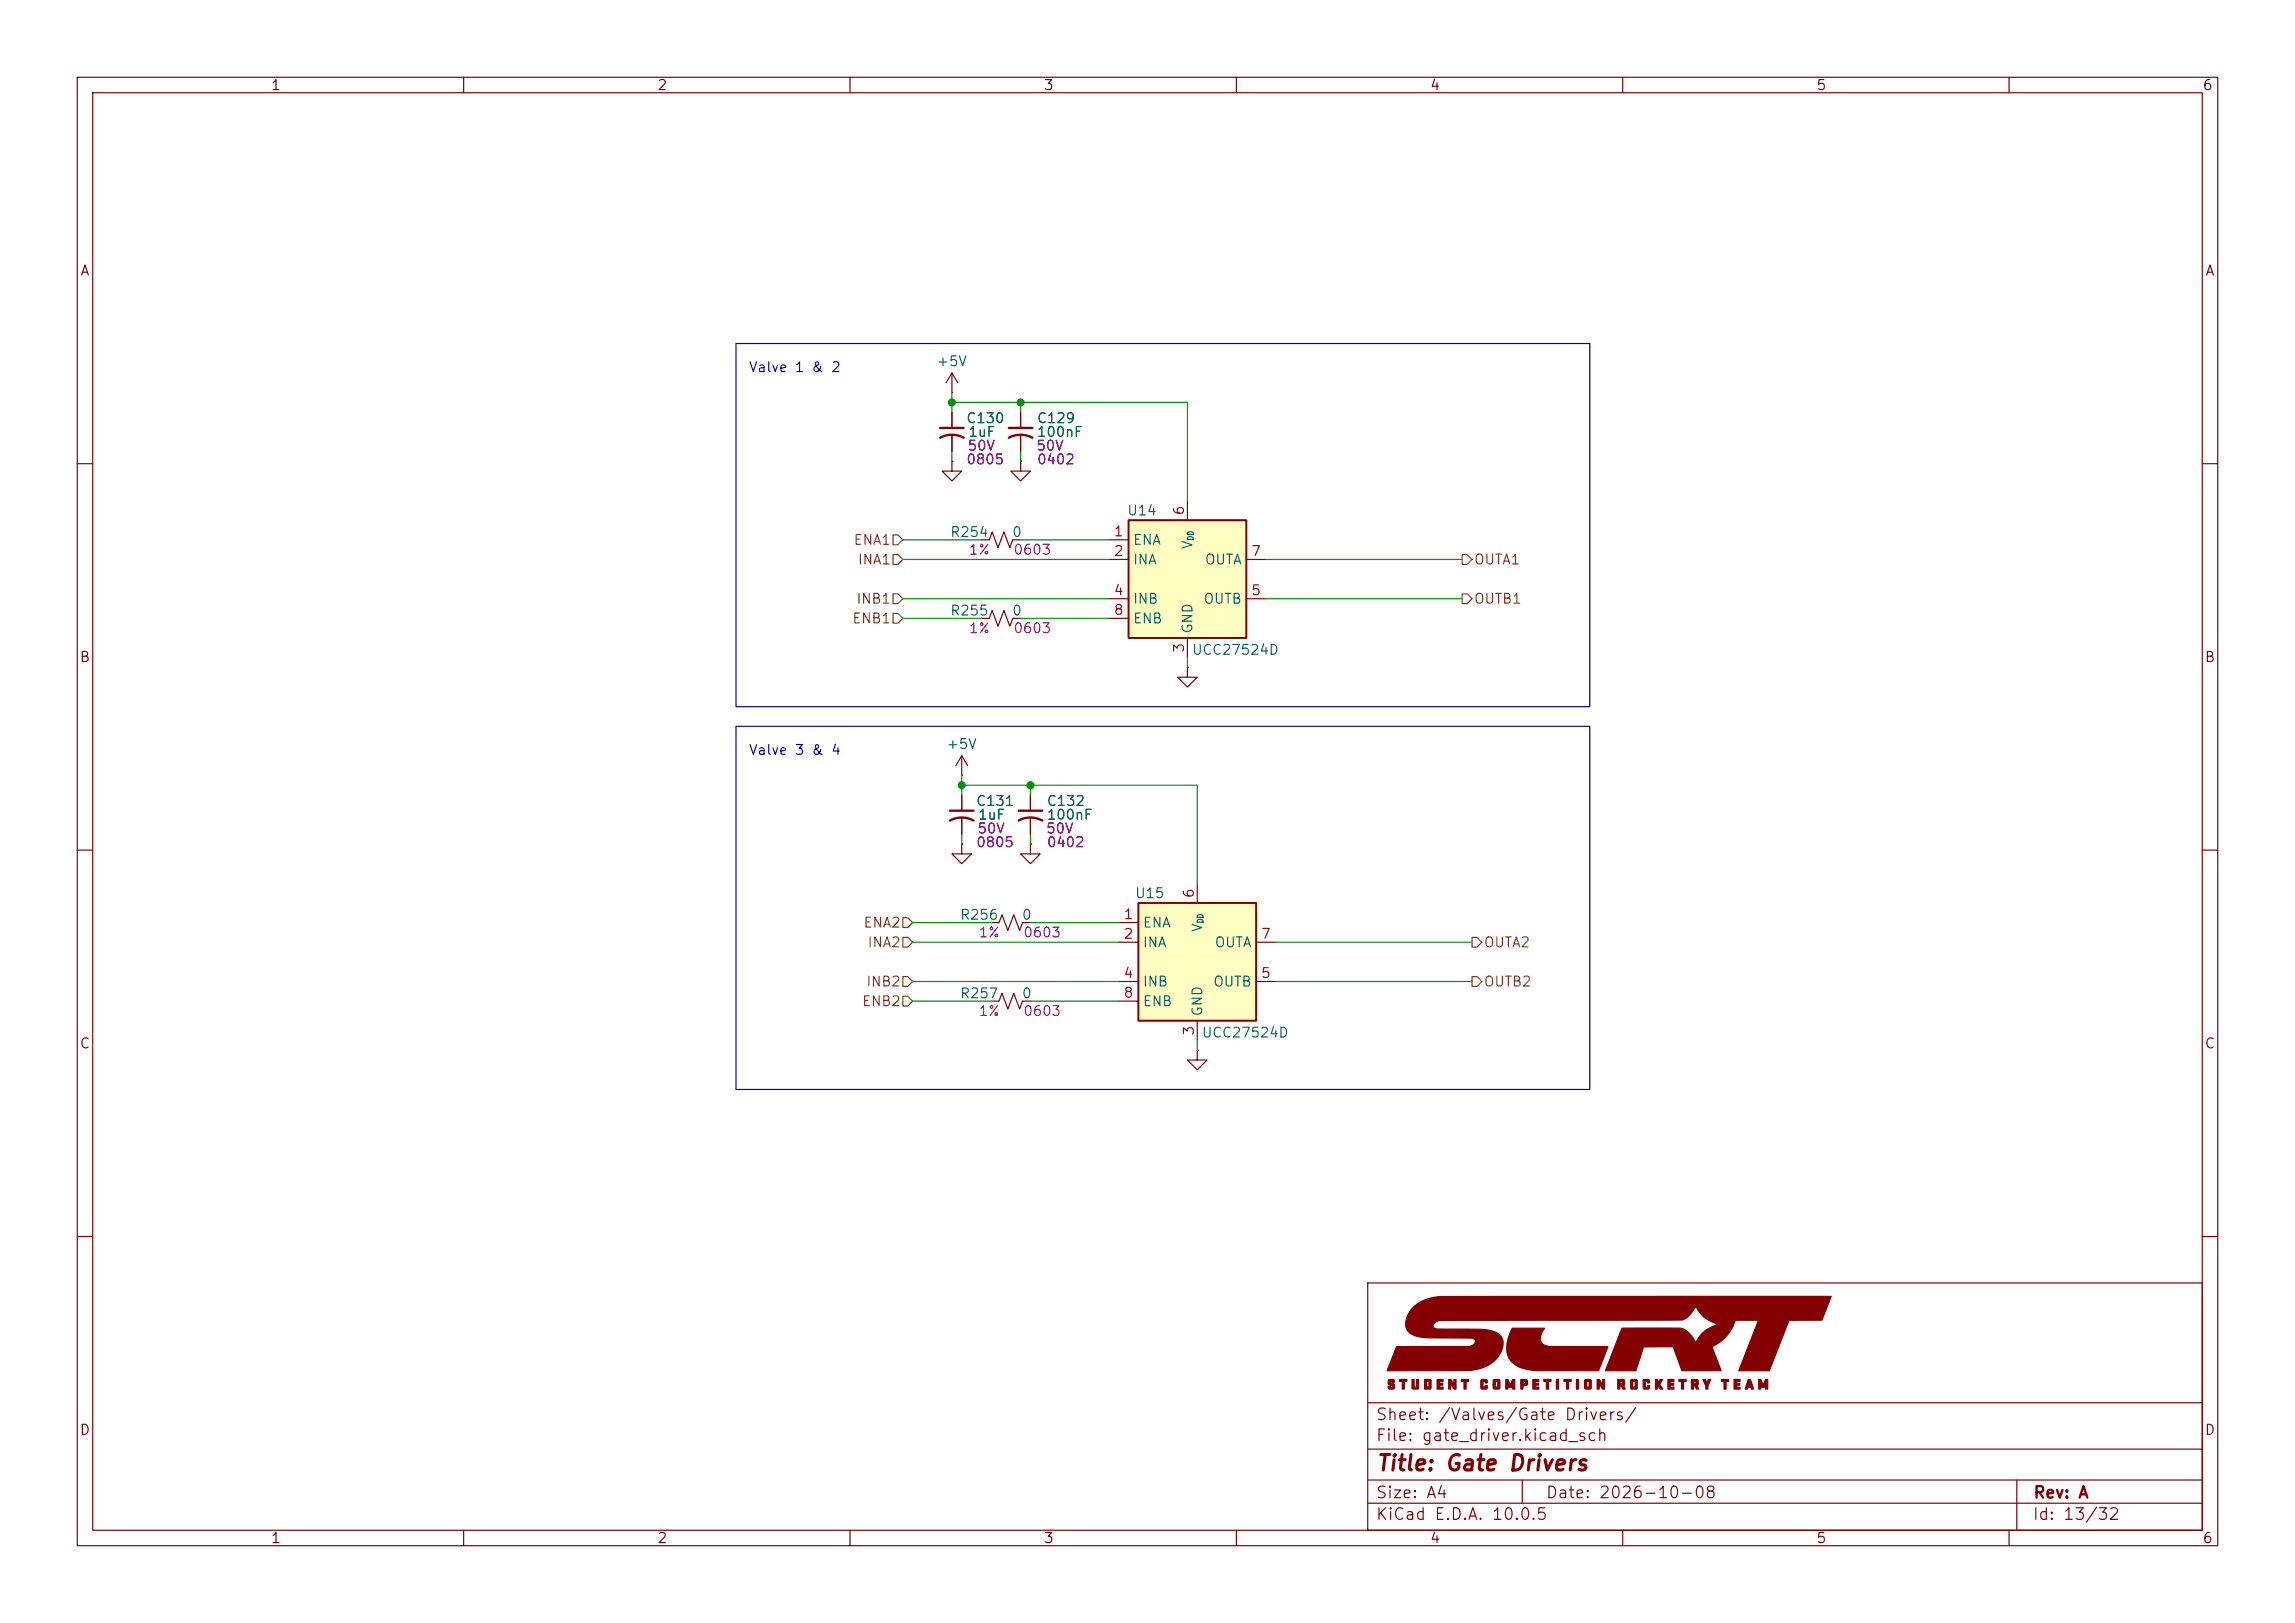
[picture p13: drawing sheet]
(kicad_sch
 (version 20260306)
 (generator "eeschema")
 (generator_version "10.0")
 (paper "A4")
 (title_block
  (title "Gate Drivers")
  (date "2026-10-08")
  (rev "A"))
 (lib_symbols
  (symbol "Device:C_Small_US"
   (pin_numbers (hide yes))
   (pin_names
    (offset 0.254) (hide yes)) (exclude_from_sim no) (in_bom yes) (on_board yes)
   (in_pos_files yes)
   (duplicate_pin_numbers_are_jumpers no)
   (property "Reference" "C" (at 0.254 1.778 0) (show_name no) (do_not_autoplace no) (effects (font (size 1.27 1.27)) (justify left)))
   (property "Value" "C_Small_US" (at 0.254 -2.032 0) (show_name no) (do_not_autoplace no) (effects (font (size 1.27 1.27)) (justify left)))
   (property "Footprint" "" (at 0 0 0) (show_name no) (do_not_autoplace no) (hide yes) (effects (font (size 1.27 1.27))))
   (property "Datasheet" "" (at 0 0 0) (show_name no) (do_not_autoplace no) (hide yes) (effects (font (size 1.27 1.27))))
   (property "Description" "capacitor, small US symbol" (at 0 0 0) (show_name no) (do_not_autoplace no) (hide yes) (effects (font (size 1.27 1.27))))
   (symbol "C_Small_US_0_1"
    (polyline (pts (xy -1.524 0.508) (xy 1.524 0.508)) (stroke (width 0.3048) (type default)) (fill (type none)))
    (arc (start -1.524 -0.762) (mid 0 -0.3734) (end 1.524 -0.762) (stroke (width 0.3048) (type default)) (fill (type none))))
   (symbol "C_Small_US_1_1"
    (pin passive line (at 0 2.54 270) (length 2.032) (name "" (effects (font (size 1.27 1.27)))) (number "1" (effects (font (size 1.27 1.27)))))
    (pin passive line (at 0 -2.54 90) (length 2.032) (name "" (effects (font (size 1.27 1.27)))) (number "2" (effects (font (size 1.27 1.27))))))
   (embedded_fonts no))
  (symbol "Device:R_Small_US"
   (pin_numbers (hide yes))
   (pin_names
    (offset 0.254) (hide yes)) (exclude_from_sim no) (in_bom yes) (on_board yes)
   (in_pos_files yes)
   (duplicate_pin_numbers_are_jumpers no)
   (property "Reference" "R" (at 0.762 0.508 0) (show_name no) (do_not_autoplace no) (effects (font (size 1.27 1.27)) (justify left)))
   (property "Value" "R_Small_US" (at 0.762 -1.016 0) (show_name no) (do_not_autoplace no) (effects (font (size 1.27 1.27)) (justify left)))
   (property "Footprint" "" (at 0 0 0) (show_name no) (do_not_autoplace no) (hide yes) (effects (font (size 1.27 1.27))))
   (property "Datasheet" "" (at 0 0 0) (show_name no) (do_not_autoplace no) (hide yes) (effects (font (size 1.27 1.27))))
   (property "Description" "Resistor, small US symbol" (at 0 0 0) (show_name no) (do_not_autoplace no) (hide yes) (effects (font (size 1.27 1.27))))
   (symbol "R_Small_US_1_1"
    (polyline (pts (xy 0 1.524) (xy 1.016 1.143) (xy 0 0.762) (xy -1.016 0.381) (xy 0 0)) (stroke (width 0) (type default)) (fill (type none)))
    (polyline (pts (xy 0 0) (xy 1.016 -0.381) (xy 0 -0.762) (xy -1.016 -1.143) (xy 0 -1.524)) (stroke (width 0) (type default)) (fill (type none)))
    (pin passive line (at 0 2.54 270) (length 1.016) (name "" (effects (font (size 1.27 1.27)))) (number "1" (effects (font (size 1.27 1.27)))))
    (pin passive line (at 0 -2.54 90) (length 1.016) (name "" (effects (font (size 1.27 1.27)))) (number "2" (effects (font (size 1.27 1.27))))))
   (embedded_fonts no))
  (symbol "Driver_FET:UCC27524D" (exclude_from_sim no) (in_bom yes) (on_board yes)
   (in_pos_files yes)
   (duplicate_pin_numbers_are_jumpers no)
   (property "Reference" "U" (at -7.62 8.89 0) (show_name no) (do_not_autoplace no) (effects (font (size 1.27 1.27)) (justify left)))
   (property "Value" "UCC27524D" (at 1.27 8.89 0) (show_name no) (do_not_autoplace no) (effects (font (size 1.27 1.27)) (justify left)))
   (property "Footprint" "Package_SO:SOIC-8_3.9x4.9mm_P1.27mm" (at 0 -8.89 0) (show_name no) (do_not_autoplace no) (hide yes) (effects (font (size 1.27 1.27))))
   (property "Datasheet" "https://www.ti.com/lit/ds/symlink/ucc27524.pdf" (at 0 -2.54 0) (show_name no) (do_not_autoplace no) (hide yes) (effects (font (size 1.27 1.27))))
   (property "Description" "Dual 5A MOSFET driver, 4.5V..18V supply, non-inverting, SOIC-8" (at 0 0 0) (show_name no) (do_not_autoplace no) (hide yes) (effects (font (size 1.27 1.27))))
   (symbol "UCC27524D_0_1"
    (rectangle (start -7.62 7.62) (end 7.62 -7.62) (stroke (width 0.254) (type default)) (fill (type background))))
   (symbol "UCC27524D_1_1"
    (pin input line (at -10.16 5.08 0) (length 2.54) (name "ENA" (effects (font (size 1.27 1.27)))) (number "1" (effects (font (size 1.27 1.27)))))
    (pin input line (at -10.16 2.54 0) (length 2.54) (name "INA" (effects (font (size 1.27 1.27)))) (number "2" (effects (font (size 1.27 1.27)))))
    (pin power_in line (at 0 -10.16 90) (length 2.54) (name "GND" (effects (font (size 1.27 1.27)))) (number "3" (effects (font (size 1.27 1.27)))))
    (pin input line (at -10.16 -2.54 0) (length 2.54) (name "INB" (effects (font (size 1.27 1.27)))) (number "4" (effects (font (size 1.27 1.27)))))
    (pin output line (at 10.16 -2.54 180) (length 2.54) (name "OUTB" (effects (font (size 1.27 1.27)))) (number "5" (effects (font (size 1.27 1.27)))))
    (pin power_in line (at 0 10.16 270) (length 2.54) (name "V_{DD}" (effects (font (size 1.27 1.27)))) (number "6" (effects (font (size 1.27 1.27)))))
    (pin output line (at 10.16 2.54 180) (length 2.54) (name "OUTA" (effects (font (size 1.27 1.27)))) (number "7" (effects (font (size 1.27 1.27)))))
    (pin input line (at -10.16 -5.08 0) (length 2.54) (name "ENB" (effects (font (size 1.27 1.27)))) (number "8" (effects (font (size 1.27 1.27))))))
   (embedded_fonts no))
  (symbol "power:+5V"
   (power global)
   (pin_numbers (hide yes))
   (pin_names
    (offset 0) (hide yes)) (exclude_from_sim no) (in_bom yes) (on_board yes)
   (in_pos_files yes)
   (duplicate_pin_numbers_are_jumpers no)
   (property "Reference" "#PWR" (at 0 -3.81 0) (show_name no) (do_not_autoplace no) (hide yes) (effects (font (size 1.27 1.27))))
   (property "Value" "+5V" (at 0 3.556 0) (show_name no) (do_not_autoplace no) (effects (font (size 1.27 1.27))))
   (property "Footprint" "" (at 0 0 0) (show_name no) (do_not_autoplace no) (hide yes) (effects (font (size 1.27 1.27))))
   (property "Datasheet" "" (at 0 0 0) (show_name no) (do_not_autoplace no) (hide yes) (effects (font (size 1.27 1.27))))
   (property "Description" "Power symbol creates a global label with name \"+5V\"" (at 0 0 0) (show_name no) (do_not_autoplace no) (hide yes) (effects (font (size 1.27 1.27))))
   (symbol "+5V_0_1"
    (polyline (pts (xy -0.762 1.27) (xy 0 2.54)) (stroke (width 0) (type default)) (fill (type none)))
    (polyline (pts (xy 0 2.54) (xy 0.762 1.27)) (stroke (width 0) (type default)) (fill (type none)))
    (polyline (pts (xy 0 0) (xy 0 2.54)) (stroke (width 0) (type default)) (fill (type none))))
   (symbol "+5V_1_1"
    (pin power_in line (at 0 0 90) (length 0) (name "" (effects (font (size 1.27 1.27)))) (number "1" (effects (font (size 1.27 1.27))))))
   (embedded_fonts no))
  (symbol "power:GND"
   (power global)
   (pin_numbers (hide yes))
   (pin_names
    (offset 0) (hide yes)) (exclude_from_sim no) (in_bom yes) (on_board yes)
   (in_pos_files yes)
   (duplicate_pin_numbers_are_jumpers no)
   (property "Reference" "#PWR" (at 0 -6.35 0) (show_name no) (do_not_autoplace no) (hide yes) (effects (font (size 1.27 1.27))))
   (property "Value" "GND" (at 0 -3.81 0) (show_name no) (do_not_autoplace no) (effects (font (size 1.27 1.27))))
   (property "Footprint" "" (at 0 0 0) (show_name no) (do_not_autoplace no) (hide yes) (effects (font (size 1.27 1.27))))
   (property "Datasheet" "" (at 0 0 0) (show_name no) (do_not_autoplace no) (hide yes) (effects (font (size 1.27 1.27))))
   (property "Description" "Power symbol creates a global label with name \"GND\" , ground" (at 0 0 0) (show_name no) (do_not_autoplace no) (hide yes) (effects (font (size 1.27 1.27))))
   (symbol "GND_0_1"
    (polyline (pts (xy 0 0) (xy 0 -1.27) (xy 1.27 -1.27) (xy 0 -2.54) (xy -1.27 -1.27) (xy 0 -1.27)) (stroke (width 0) (type default)) (fill (type none))))
   (symbol "GND_1_1"
    (pin power_in line (at 0 0 270) (length 0) (name "" (effects (font (size 1.27 1.27)))) (number "1" (effects (font (size 1.27 1.27))))))
   (embedded_fonts no)))
 (rectangle
  (start 95.25 93.98)
  (end 205.74 140.97)
  (stroke (width 0) (type default))
  (fill (type none)))
 (rectangle
  (start 95.25 44.45)
  (end 205.74 91.44)
  (stroke (width 0) (type default))
  (fill (type none)))
 (text "Valve 3 & 4"
  (exclude_from_sim no)
  (at 102.87 97.282 0)
  (effects (font (size 1.27 1.27))))
 (text "Valve 1 & 2"
  (exclude_from_sim no)
  (at 102.87 47.752 0)
  (effects (font (size 1.27 1.27))))
 (junction
  (at 124.46 101.6)
  (diameter 0)
  (color 0 0 0 0))
 (junction
  (at 123.19 52.07)
  (diameter 0)
  (color 0 0 0 0))
 (junction
  (at 133.35 101.6)
  (diameter 0)
  (color 0 0 0 0))
 (junction
  (at 132.08 52.07)
  (diameter 0)
  (color 0 0 0 0))
 (wire
  (pts (xy 118.11 127) (xy 144.78 127))
  (stroke (width 0) (type default)))
 (wire
  (pts (xy 118.11 121.92) (xy 144.78 121.92))
  (stroke (width 0) (type default)))
 (wire
  (pts (xy 154.94 101.6) (xy 154.94 114.3))
  (stroke (width 0) (type default)))
 (wire
  (pts (xy 132.08 69.85) (xy 143.51 69.85))
  (stroke (width 0) (type default)))
 (wire
  (pts (xy 123.19 50.8) (xy 123.19 52.07))
  (stroke (width 0) (type default)))
 (wire
  (pts (xy 165.1 127) (xy 190.5 127))
  (stroke (width 0) (type default)))
 (wire
  (pts (xy 132.08 80.01) (xy 143.51 80.01))
  (stroke (width 0) (type default)))
 (wire
  (pts (xy 153.67 52.07) (xy 153.67 64.77))
  (stroke (width 0) (type default)))
 (wire
  (pts (xy 123.19 52.07) (xy 132.08 52.07))
  (stroke (width 0) (type default)))
 (wire
  (pts (xy 123.19 58.42) (xy 123.19 59.69))
  (stroke (width 0) (type default)))
 (wire
  (pts (xy 163.83 72.39) (xy 189.23 72.39))
  (stroke (width 0) (type default)))
 (wire
  (pts (xy 123.19 52.07) (xy 123.19 53.34))
  (stroke (width 0) (type default)))
 (wire
  (pts (xy 132.08 52.07) (xy 132.08 53.34))
  (stroke (width 0) (type default)))
 (wire
  (pts (xy 133.35 101.6) (xy 154.94 101.6))
  (stroke (width 0) (type default)))
 (wire
  (pts (xy 132.08 52.07) (xy 153.67 52.07))
  (stroke (width 0) (type default)))
 (wire
  (pts (xy 124.46 101.6) (xy 133.35 101.6))
  (stroke (width 0) (type default)))
 (wire
  (pts (xy 116.84 69.85) (xy 127 69.85))
  (stroke (width 0) (type default)))
 (wire
  (pts (xy 116.84 72.39) (xy 143.51 72.39))
  (stroke (width 0) (type default)))
 (wire
  (pts (xy 124.46 101.6) (xy 124.46 102.87))
  (stroke (width 0) (type default)))
 (wire
  (pts (xy 154.94 135.89) (xy 154.94 134.62))
  (stroke (width 0) (type default)))
 (wire
  (pts (xy 124.46 107.95) (xy 124.46 109.22))
  (stroke (width 0) (type default)))
 (wire
  (pts (xy 133.35 119.38) (xy 144.78 119.38))
  (stroke (width 0) (type default)))
 (wire
  (pts (xy 133.35 101.6) (xy 133.35 102.87))
  (stroke (width 0) (type default)))
 (wire
  (pts (xy 118.11 119.38) (xy 128.27 119.38))
  (stroke (width 0) (type default)))
 (wire
  (pts (xy 163.83 77.47) (xy 189.23 77.47))
  (stroke (width 0) (type default)))
 (wire
  (pts (xy 133.35 107.95) (xy 133.35 109.22))
  (stroke (width 0) (type default)))
 (wire
  (pts (xy 118.11 129.54) (xy 128.27 129.54))
  (stroke (width 0) (type default)))
 (wire
  (pts (xy 132.08 58.42) (xy 132.08 59.69))
  (stroke (width 0) (type default)))
 (wire
  (pts (xy 165.1 121.92) (xy 190.5 121.92))
  (stroke (width 0) (type default)))
 (wire
  (pts (xy 153.67 86.36) (xy 153.67 85.09))
  (stroke (width 0) (type default)))
 (wire
  (pts (xy 124.46 100.33) (xy 124.46 101.6))
  (stroke (width 0) (type default)))
 (wire
  (pts (xy 116.84 77.47) (xy 143.51 77.47))
  (stroke (width 0) (type default)))
 (wire
  (pts (xy 116.84 80.01) (xy 127 80.01))
  (stroke (width 0) (type default)))
 (wire
  (pts (xy 133.35 129.54) (xy 144.78 129.54))
  (stroke (width 0) (type default)))
 (hierarchical_label "ENB1"
  (shape input)
  (at 116.84 80.01 180)
  (effects (font (size 1.27 1.27)) (justify right)))
 (hierarchical_label "ENA1"
  (shape input)
  (at 116.84 69.85 180)
  (effects (font (size 1.27 1.27)) (justify right)))
 (hierarchical_label "INA2"
  (shape input)
  (at 118.11 121.92 180)
  (effects (font (size 1.27 1.27)) (justify right)))
 (hierarchical_label "OUTB1"
  (shape output)
  (at 189.23 77.47 0)
  (effects (font (size 1.27 1.27)) (justify left)))
 (hierarchical_label "ENA2"
  (shape input)
  (at 118.11 119.38 180)
  (effects (font (size 1.27 1.27)) (justify right)))
 (hierarchical_label "OUTA2"
  (shape output)
  (at 190.5 121.92 0)
  (effects (font (size 1.27 1.27)) (justify left)))
 (hierarchical_label "INB1"
  (shape input)
  (at 116.84 77.47 180)
  (effects (font (size 1.27 1.27)) (justify right)))
 (hierarchical_label "OUTA1"
  (shape output)
  (at 189.23 72.39 0)
  (effects (font (size 1.27 1.27)) (justify left)))
 (hierarchical_label "INB2"
  (shape input)
  (at 118.11 127 180)
  (effects (font (size 1.27 1.27)) (justify right)))
 (hierarchical_label "INA1"
  (shape input)
  (at 116.84 72.39 180)
  (effects (font (size 1.27 1.27)) (justify right)))
 (hierarchical_label "OUTB2"
  (shape output)
  (at 190.5 127 0)
  (effects (font (size 1.27 1.27)) (justify left)))
 (hierarchical_label "ENB2"
  (shape input)
  (at 118.11 129.54 180)
  (effects (font (size 1.27 1.27)) (justify right)))
 (symbol
  (lib_id "Device:C_Small_US")
  (at 123.19 55.88 0)
  (unit 1)
  (body_style 1)
  (exclude_from_sim no)
  (in_bom yes)
  (on_board yes)
  (in_pos_files yes)
  (dnp no)
  (property "Reference" "C130" (at 124.968 54.102 0) (show_name no) (do_not_autoplace no) (effects (font (size 1.27 1.27)) (justify left)))
  (property "Value" "1uF" (at 125.222 55.88 0) (show_name no) (do_not_autoplace no) (effects (font (size 1.27 1.27)) (justify left)))
  (property "Footprint" "valve_pcb_footprints:C_0805_2012Metric" (at 123.19 55.88 0) (hide yes) (show_name no) (do_not_autoplace no) (effects (font (size 1.27 1.27))))
  (property "Datasheet" "" (at 123.19 55.88 0) (hide yes) (show_name no) (do_not_autoplace no) (effects (font (size 1.27 1.27))))
  (property "Description" "1uF 50V X7R ±10% 0805 Capacitor" (at 123.19 55.88 0) (hide yes) (show_name no) (do_not_autoplace no) (effects (font (size 1.27 1.27))))
  (property "Vmax" "50V" (at 127 57.658 0) (show_name no) (do_not_autoplace no) (effects (font (size 1.27 1.27))))
  (property "JLCPCB Part #" "C28323" (at 123.19 55.88 0) (hide yes) (show_name no) (do_not_autoplace no) (effects (font (size 1.27 1.27))))
  (property "Footprint_Size" "0805" (at 127.508 59.436 0) (show_name no) (do_not_autoplace no) (effects (font (size 1.27 1.27))))
  (pin "2")
  (pin "1")
  (instances (project "valve_control_pcb" (path "" (reference "C130") (unit 1)
    (variant (name "My VARIANT DARNIT"))))))
 (symbol
  (lib_id "Device:C_Small_US")
  (at 133.35 105.41 0)
  (unit 1)
  (body_style 1)
  (exclude_from_sim no)
  (in_bom yes)
  (on_board yes)
  (in_pos_files yes)
  (dnp no)
  (property "Reference" "C132" (at 135.382 103.632 0) (show_name no) (do_not_autoplace no) (effects (font (size 1.27 1.27)) (justify left)))
  (property "Value" "100nF" (at 135.382 105.41 0) (show_name no) (do_not_autoplace no) (effects (font (size 1.27 1.27)) (justify left)))
  (property "Footprint" "valve_pcb_footprints:C_0402_1005Metric" (at 133.35 105.41 0) (hide yes) (show_name no) (do_not_autoplace no) (effects (font (size 1.27 1.27))))
  (property "Datasheet" "" (at 133.35 105.41 0) (hide yes) (show_name no) (do_not_autoplace no) (effects (font (size 1.27 1.27))))
  (property "Description" "100nF 50V X7R ±10% 0402 Capacitor" (at 133.35 105.41 0) (hide yes) (show_name no) (do_not_autoplace no) (effects (font (size 1.27 1.27))))
  (property "Vmax" "50V" (at 137.16 107.188 0) (show_name no) (do_not_autoplace no) (effects (font (size 1.27 1.27))))
  (property "JLCPCB Part #" "C307331" (at 133.35 105.41 0) (hide yes) (show_name no) (do_not_autoplace no) (effects (font (size 1.27 1.27))))
  (property "Footprint_Size" "0402" (at 137.922 108.966 0) (show_name no) (do_not_autoplace no) (effects (font (size 1.27 1.27))))
  (pin "2")
  (pin "1")
  (instances (project "valve_control_pcb" (path "" (reference "C132") (unit 1)
    (variant (name "My VARIANT DARNIT"))))))
 (symbol
  (lib_id "Driver_FET:UCC27524D")
  (at 154.94 124.46 0)
  (unit 1)
  (body_style 1)
  (exclude_from_sim no)
  (in_bom yes)
  (on_board yes)
  (in_pos_files yes)
  (dnp no)
  (property "Reference" "U15" (at 146.812 115.57 0) (show_name no) (do_not_autoplace no) (effects (font (size 1.27 1.27)) (justify left)))
  (property "Value" "UCC27524D" (at 155.448 133.604 0) (show_name no) (do_not_autoplace no) (effects (font (size 1.27 1.27)) (justify left)))
  (property "Footprint" "Package_SO:SOIC-8_3.9x4.9mm_P1.27mm" (at 154.94 133.35 0) (hide yes) (show_name no) (do_not_autoplace no) (effects (font (size 1.27 1.27))))
  (property "Datasheet" "https://www.ti.com/lit/ds/symlink/ucc27524.pdf" (at 154.94 127 0) (hide yes) (show_name no) (do_not_autoplace no) (effects (font (size 1.27 1.27))))
  (property "Description" "Dual 5A MOSFET driver, 4.5V..18V supply, non-inverting, SOIC-8" (at 154.94 124.46 0) (hide yes) (show_name no) (do_not_autoplace no) (effects (font (size 1.27 1.27))))
  (property "JLCPCB Part #" "C465729" (at 154.94 124.46 0) (hide yes) (show_name no) (do_not_autoplace no) (effects (font (size 1.27 1.27))))
  (property "Footprint_Size" "" (at 154.94 124.46 0) (show_name no) (do_not_autoplace no) (effects (font (size 1.27 1.27))))
  (pin "4")
  (pin "5")
  (pin "7")
  (pin "8")
  (pin "6")
  (pin "2")
  (pin "3")
  (pin "1"))
 (symbol
  (lib_id "power:+5V")
  (at 124.46 100.33 0)
  (unit 1)
  (body_style 1)
  (exclude_from_sim no)
  (in_bom yes)
  (on_board yes)
  (in_pos_files yes)
  (dnp no)
  (property "Reference" "#PWR0275" (at 124.46 104.14 0) (hide yes) (show_name no) (do_not_autoplace no) (effects (font (size 1.27 1.27))))
  (property "Value" "+5V" (at 124.46 96.266 0) (show_name no) (do_not_autoplace no) (effects (font (size 1.27 1.27))))
  (property "Footprint" "" (at 124.46 100.33 0) (hide yes) (show_name no) (do_not_autoplace no) (effects (font (size 1.27 1.27))))
  (property "Datasheet" "" (at 124.46 100.33 0) (hide yes) (show_name no) (do_not_autoplace no) (effects (font (size 1.27 1.27))))
  (property "Description" "Power symbol creates a global label with name \"+5V\"" (at 124.46 100.33 0) (hide yes) (show_name no) (do_not_autoplace no) (effects (font (size 1.27 1.27))))
  (pin "1"))
 (symbol
  (lib_id "Device:C_Small_US")
  (at 124.46 105.41 0)
  (unit 1)
  (body_style 1)
  (exclude_from_sim no)
  (in_bom yes)
  (on_board yes)
  (in_pos_files yes)
  (dnp no)
  (property "Reference" "C131" (at 126.238 103.632 0) (show_name no) (do_not_autoplace no) (effects (font (size 1.27 1.27)) (justify left)))
  (property "Value" "1uF" (at 126.492 105.41 0) (show_name no) (do_not_autoplace no) (effects (font (size 1.27 1.27)) (justify left)))
  (property "Footprint" "valve_pcb_footprints:C_0805_2012Metric" (at 124.46 105.41 0) (hide yes) (show_name no) (do_not_autoplace no) (effects (font (size 1.27 1.27))))
  (property "Datasheet" "" (at 124.46 105.41 0) (hide yes) (show_name no) (do_not_autoplace no) (effects (font (size 1.27 1.27))))
  (property "Description" "1uF 50V X7R ±10% 0805 Capacitor" (at 124.46 105.41 0) (hide yes) (show_name no) (do_not_autoplace no) (effects (font (size 1.27 1.27))))
  (property "Vmax" "50V" (at 128.27 107.188 0) (show_name no) (do_not_autoplace no) (effects (font (size 1.27 1.27))))
  (property "JLCPCB Part #" "C28323" (at 124.46 105.41 0) (hide yes) (show_name no) (do_not_autoplace no) (effects (font (size 1.27 1.27))))
  (property "Footprint_Size" "0805" (at 128.778 108.966 0) (show_name no) (do_not_autoplace no) (effects (font (size 1.27 1.27))))
  (pin "2")
  (pin "1")
  (instances (project "valve_control_pcb" (path "" (reference "C131") (unit 1)
    (variant (name "My VARIANT DARNIT"))))))
 (symbol
  (lib_id "power:+5V")
  (at 123.19 50.8 0)
  (unit 1)
  (body_style 1)
  (exclude_from_sim no)
  (in_bom yes)
  (on_board yes)
  (in_pos_files yes)
  (dnp no)
  (property "Reference" "#PWR0174" (at 123.19 54.61 0) (hide yes) (show_name no) (do_not_autoplace no) (effects (font (size 1.27 1.27))))
  (property "Value" "+5V" (at 123.19 46.736 0) (show_name no) (do_not_autoplace no) (effects (font (size 1.27 1.27))))
  (property "Footprint" "" (at 123.19 50.8 0) (hide yes) (show_name no) (do_not_autoplace no) (effects (font (size 1.27 1.27))))
  (property "Datasheet" "" (at 123.19 50.8 0) (hide yes) (show_name no) (do_not_autoplace no) (effects (font (size 1.27 1.27))))
  (property "Description" "Power symbol creates a global label with name \"+5V\"" (at 123.19 50.8 0) (hide yes) (show_name no) (do_not_autoplace no) (effects (font (size 1.27 1.27))))
  (pin "1"))
 (symbol
  (lib_id "Driver_FET:UCC27524D")
  (at 153.67 74.93 0)
  (unit 1)
  (body_style 1)
  (exclude_from_sim no)
  (in_bom yes)
  (on_board yes)
  (in_pos_files yes)
  (dnp no)
  (property "Reference" "U14" (at 145.796 66.04 0) (show_name no) (do_not_autoplace no) (effects (font (size 1.27 1.27)) (justify left)))
  (property "Value" "UCC27524D" (at 154.178 84.074 0) (show_name no) (do_not_autoplace no) (effects (font (size 1.27 1.27)) (justify left)))
  (property "Footprint" "Package_SO:SOIC-8_3.9x4.9mm_P1.27mm" (at 153.67 83.82 0) (hide yes) (show_name no) (do_not_autoplace no) (effects (font (size 1.27 1.27))))
  (property "Datasheet" "https://www.ti.com/lit/ds/symlink/ucc27524.pdf" (at 153.67 77.47 0) (hide yes) (show_name no) (do_not_autoplace no) (effects (font (size 1.27 1.27))))
  (property "Description" "Dual 5A MOSFET driver, 4.5V..18V supply, non-inverting, SOIC-8" (at 153.67 74.93 0) (hide yes) (show_name no) (do_not_autoplace no) (effects (font (size 1.27 1.27))))
  (property "JLCPCB Part #" "C465729" (at 153.67 74.93 0) (hide yes) (show_name no) (do_not_autoplace no) (effects (font (size 1.27 1.27))))
  (property "Footprint_Size" "" (at 153.67 74.93 0) (show_name no) (do_not_autoplace no) (effects (font (size 1.27 1.27))))
  (pin "4")
  (pin "5")
  (pin "7")
  (pin "8")
  (pin "6")
  (pin "2")
  (pin "3")
  (pin "1"))
 (symbol
  (lib_id "Device:R_Small_US")
  (at 130.81 129.54 270)
  (unit 1)
  (body_style 1)
  (exclude_from_sim no)
  (in_bom yes)
  (on_board yes)
  (in_pos_files yes)
  (dnp no)
  (property "Reference" "R257" (at 129.286 128.524 90) (show_name no) (do_not_autoplace no) (effects (font (size 1.27 1.27)) (justify right)))
  (property "Value" "0" (at 133.604 128.524 90) (show_name no) (do_not_autoplace no) (effects (font (size 1.27 1.27)) (justify right)))
  (property "Footprint" "valve_pcb_footprints:R_0603_1608Metric" (at 130.81 129.54 0) (hide yes) (show_name no) (do_not_autoplace no) (effects (font (size 1.27 1.27))))
  (property "Datasheet" "" (at 130.81 129.54 0) (hide yes) (show_name no) (do_not_autoplace no) (effects (font (size 1.27 1.27))))
  (property "Description" "0 1% 0603 Resistor" (at 130.81 129.54 0) (hide yes) (show_name no) (do_not_autoplace no) (effects (font (size 1.27 1.27))))
  (property "Tolerance" "1%" (at 128.016 130.81 90) (show_name no) (do_not_autoplace no) (effects (font (size 1.27 1.27))))
  (property "JLCPCB Part #" "C21189" (at 130.81 129.54 0) (hide yes) (show_name no) (do_not_autoplace no) (effects (font (size 1.27 1.27))))
  (property "Footprint_Size" "0603" (at 134.874 130.81 90) (show_name no) (do_not_autoplace no) (effects (font (size 1.27 1.27))))
  (pin "1")
  (pin "2")
  (instances (project "valve_control_pcb" (path "" (reference "R257") (unit 1)
    (variant (name "My VARIANT DARNIT"))))))
 (symbol
  (lib_id "power:GND")
  (at 124.46 109.22 0)
  (mirror y)
  (unit 1)
  (body_style 1)
  (exclude_from_sim no)
  (in_bom yes)
  (on_board yes)
  (in_pos_files yes)
  (dnp no)
  (fields_autoplaced yes)
  (property "Reference" "#PWR0320" (at 124.46 115.57 0) (hide yes) (show_name no) (do_not_autoplace no) (effects (font (size 1.27 1.27))))
  (property "Value" "GND" (at 124.46 114.3 0) (hide yes) (show_name no) (do_not_autoplace no) (effects (font (size 1.27 1.27))))
  (property "Footprint" "" (at 124.46 109.22 0) (hide yes) (show_name no) (do_not_autoplace no) (effects (font (size 1.27 1.27))))
  (property "Datasheet" "" (at 124.46 109.22 0) (hide yes) (show_name no) (do_not_autoplace no) (effects (font (size 1.27 1.27))))
  (property "Description" "Power symbol creates a global label with name \"GND\" , ground" (at 124.46 109.22 0) (hide yes) (show_name no) (do_not_autoplace no) (effects (font (size 1.27 1.27))))
  (pin "1"))
 (symbol
  (lib_id "power:GND")
  (at 133.35 109.22 0)
  (unit 1)
  (body_style 1)
  (exclude_from_sim no)
  (in_bom yes)
  (on_board yes)
  (in_pos_files yes)
  (dnp no)
  (fields_autoplaced yes)
  (property "Reference" "#PWR0323" (at 133.35 115.57 0) (hide yes) (show_name no) (do_not_autoplace no) (effects (font (size 1.27 1.27))))
  (property "Value" "GND" (at 133.35 114.3 0) (hide yes) (show_name no) (do_not_autoplace no) (effects (font (size 1.27 1.27))))
  (property "Footprint" "" (at 133.35 109.22 0) (hide yes) (show_name no) (do_not_autoplace no) (effects (font (size 1.27 1.27))))
  (property "Datasheet" "" (at 133.35 109.22 0) (hide yes) (show_name no) (do_not_autoplace no) (effects (font (size 1.27 1.27))))
  (property "Description" "Power symbol creates a global label with name \"GND\" , ground" (at 133.35 109.22 0) (hide yes) (show_name no) (do_not_autoplace no) (effects (font (size 1.27 1.27))))
  (pin "1"))
 (symbol
  (lib_id "Device:R_Small_US")
  (at 130.81 119.38 270)
  (unit 1)
  (body_style 1)
  (exclude_from_sim no)
  (in_bom yes)
  (on_board yes)
  (in_pos_files yes)
  (dnp no)
  (property "Reference" "R256" (at 129.286 118.364 90) (show_name no) (do_not_autoplace no) (effects (font (size 1.27 1.27)) (justify right)))
  (property "Value" "0" (at 133.604 118.364 90) (show_name no) (do_not_autoplace no) (effects (font (size 1.27 1.27)) (justify right)))
  (property "Footprint" "valve_pcb_footprints:R_0603_1608Metric" (at 130.81 119.38 0) (hide yes) (show_name no) (do_not_autoplace no) (effects (font (size 1.27 1.27))))
  (property "Datasheet" "" (at 130.81 119.38 0) (hide yes) (show_name no) (do_not_autoplace no) (effects (font (size 1.27 1.27))))
  (property "Description" "0 1% 0603 Resistor" (at 130.81 119.38 0) (hide yes) (show_name no) (do_not_autoplace no) (effects (font (size 1.27 1.27))))
  (property "Tolerance" "1%" (at 128.016 120.65 90) (show_name no) (do_not_autoplace no) (effects (font (size 1.27 1.27))))
  (property "JLCPCB Part #" "C21189" (at 130.81 119.38 0) (hide yes) (show_name no) (do_not_autoplace no) (effects (font (size 1.27 1.27))))
  (property "Footprint_Size" "0603" (at 134.874 120.65 90) (show_name no) (do_not_autoplace no) (effects (font (size 1.27 1.27))))
  (pin "1")
  (pin "2")
  (instances (project "valve_control_pcb" (path "" (reference "R256") (unit 1)
    (variant (name "My VARIANT DARNIT"))))))
 (symbol
  (lib_id "Device:C_Small_US")
  (at 132.08 55.88 0)
  (unit 1)
  (body_style 1)
  (exclude_from_sim no)
  (in_bom yes)
  (on_board yes)
  (in_pos_files yes)
  (dnp no)
  (property "Reference" "C129" (at 134.112 54.102 0) (show_name no) (do_not_autoplace no) (effects (font (size 1.27 1.27)) (justify left)))
  (property "Value" "100nF" (at 134.112 55.88 0) (show_name no) (do_not_autoplace no) (effects (font (size 1.27 1.27)) (justify left)))
  (property "Footprint" "valve_pcb_footprints:C_0402_1005Metric" (at 132.08 55.88 0) (hide yes) (show_name no) (do_not_autoplace no) (effects (font (size 1.27 1.27))))
  (property "Datasheet" "" (at 132.08 55.88 0) (hide yes) (show_name no) (do_not_autoplace no) (effects (font (size 1.27 1.27))))
  (property "Description" "100nF 50V X7R ±10% 0402 Capacitor" (at 132.08 55.88 0) (hide yes) (show_name no) (do_not_autoplace no) (effects (font (size 1.27 1.27))))
  (property "Vmax" "50V" (at 135.89 57.658 0) (show_name no) (do_not_autoplace no) (effects (font (size 1.27 1.27))))
  (property "JLCPCB Part #" "C307331" (at 132.08 55.88 0) (hide yes) (show_name no) (do_not_autoplace no) (effects (font (size 1.27 1.27))))
  (property "Footprint_Size" "0402" (at 136.652 59.436 0) (show_name no) (do_not_autoplace no) (effects (font (size 1.27 1.27))))
  (pin "2")
  (pin "1")
  (instances (project "valve_control_pcb" (path "" (reference "C129") (unit 1)
    (variant (name "My VARIANT DARNIT"))))))
 (symbol
  (lib_id "power:GND")
  (at 123.19 59.69 0)
  (mirror y)
  (unit 1)
  (body_style 1)
  (exclude_from_sim no)
  (in_bom yes)
  (on_board yes)
  (in_pos_files yes)
  (dnp no)
  (fields_autoplaced yes)
  (property "Reference" "#PWR0173" (at 123.19 66.04 0) (hide yes) (show_name no) (do_not_autoplace no) (effects (font (size 1.27 1.27))))
  (property "Value" "GND" (at 123.19 64.77 0) (hide yes) (show_name no) (do_not_autoplace no) (effects (font (size 1.27 1.27))))
  (property "Footprint" "" (at 123.19 59.69 0) (hide yes) (show_name no) (do_not_autoplace no) (effects (font (size 1.27 1.27))))
  (property "Datasheet" "" (at 123.19 59.69 0) (hide yes) (show_name no) (do_not_autoplace no) (effects (font (size 1.27 1.27))))
  (property "Description" "Power symbol creates a global label with name \"GND\" , ground" (at 123.19 59.69 0) (hide yes) (show_name no) (do_not_autoplace no) (effects (font (size 1.27 1.27))))
  (pin "1"))
 (symbol
  (lib_id "Device:R_Small_US")
  (at 129.54 69.85 270)
  (unit 1)
  (body_style 1)
  (exclude_from_sim no)
  (in_bom yes)
  (on_board yes)
  (in_pos_files yes)
  (dnp no)
  (property "Reference" "R254" (at 128.016 68.834 90) (show_name no) (do_not_autoplace no) (effects (font (size 1.27 1.27)) (justify right)))
  (property "Value" "0" (at 132.334 68.834 90) (show_name no) (do_not_autoplace no) (effects (font (size 1.27 1.27)) (justify right)))
  (property "Footprint" "valve_pcb_footprints:R_0603_1608Metric" (at 129.54 69.85 0) (hide yes) (show_name no) (do_not_autoplace no) (effects (font (size 1.27 1.27))))
  (property "Datasheet" "" (at 129.54 69.85 0) (hide yes) (show_name no) (do_not_autoplace no) (effects (font (size 1.27 1.27))))
  (property "Description" "0 1% 0603 Resistor" (at 129.54 69.85 0) (hide yes) (show_name no) (do_not_autoplace no) (effects (font (size 1.27 1.27))))
  (property "Tolerance" "1%" (at 126.746 71.12 90) (show_name no) (do_not_autoplace no) (effects (font (size 1.27 1.27))))
  (property "JLCPCB Part #" "C21189" (at 129.54 69.85 0) (hide yes) (show_name no) (do_not_autoplace no) (effects (font (size 1.27 1.27))))
  (property "Footprint_Size" "0603" (at 133.604 71.12 90) (show_name no) (do_not_autoplace no) (effects (font (size 1.27 1.27))))
  (pin "1")
  (pin "2")
  (instances (project "valve_control_pcb" (path "" (reference "R254") (unit 1)
    (variant (name "My VARIANT DARNIT"))))))
 (symbol
  (lib_id "power:GND")
  (at 153.67 86.36 0)
  (unit 1)
  (body_style 1)
  (exclude_from_sim no)
  (in_bom yes)
  (on_board yes)
  (in_pos_files yes)
  (dnp no)
  (fields_autoplaced yes)
  (property "Reference" "#PWR0319" (at 153.67 92.71 0) (hide yes) (show_name no) (do_not_autoplace no) (effects (font (size 1.27 1.27))))
  (property "Value" "GND" (at 153.67 91.44 0) (hide yes) (show_name no) (do_not_autoplace no) (effects (font (size 1.27 1.27))))
  (property "Footprint" "" (at 153.67 86.36 0) (hide yes) (show_name no) (do_not_autoplace no) (effects (font (size 1.27 1.27))))
  (property "Datasheet" "" (at 153.67 86.36 0) (hide yes) (show_name no) (do_not_autoplace no) (effects (font (size 1.27 1.27))))
  (property "Description" "Power symbol creates a global label with name \"GND\" , ground" (at 153.67 86.36 0) (hide yes) (show_name no) (do_not_autoplace no) (effects (font (size 1.27 1.27))))
  (pin "1"))
 (symbol
  (lib_id "Device:R_Small_US")
  (at 129.54 80.01 270)
  (unit 1)
  (body_style 1)
  (exclude_from_sim no)
  (in_bom yes)
  (on_board yes)
  (in_pos_files yes)
  (dnp no)
  (property "Reference" "R255" (at 128.016 78.994 90) (show_name no) (do_not_autoplace no) (effects (font (size 1.27 1.27)) (justify right)))
  (property "Value" "0" (at 132.334 78.994 90) (show_name no) (do_not_autoplace no) (effects (font (size 1.27 1.27)) (justify right)))
  (property "Footprint" "valve_pcb_footprints:R_0603_1608Metric" (at 129.54 80.01 0) (hide yes) (show_name no) (do_not_autoplace no) (effects (font (size 1.27 1.27))))
  (property "Datasheet" "" (at 129.54 80.01 0) (hide yes) (show_name no) (do_not_autoplace no) (effects (font (size 1.27 1.27))))
  (property "Description" "0 1% 0603 Resistor" (at 129.54 80.01 0) (hide yes) (show_name no) (do_not_autoplace no) (effects (font (size 1.27 1.27))))
  (property "Tolerance" "1%" (at 126.746 81.28 90) (show_name no) (do_not_autoplace no) (effects (font (size 1.27 1.27))))
  (property "JLCPCB Part #" "C21189" (at 129.54 80.01 0) (hide yes) (show_name no) (do_not_autoplace no) (effects (font (size 1.27 1.27))))
  (property "Footprint_Size" "0603" (at 133.604 81.28 90) (show_name no) (do_not_autoplace no) (effects (font (size 1.27 1.27))))
  (pin "1")
  (pin "2")
  (instances (project "valve_control_pcb" (path "" (reference "R255") (unit 1)
    (variant (name "My VARIANT DARNIT"))))))
 (symbol
  (lib_id "power:GND")
  (at 154.94 135.89 0)
  (unit 1)
  (body_style 1)
  (exclude_from_sim no)
  (in_bom yes)
  (on_board yes)
  (in_pos_files yes)
  (dnp no)
  (fields_autoplaced yes)
  (property "Reference" "#PWR0321" (at 154.94 142.24 0) (hide yes) (show_name no) (do_not_autoplace no) (effects (font (size 1.27 1.27))))
  (property "Value" "GND" (at 154.94 140.97 0) (hide yes) (show_name no) (do_not_autoplace no) (effects (font (size 1.27 1.27))))
  (property "Footprint" "" (at 154.94 135.89 0) (hide yes) (show_name no) (do_not_autoplace no) (effects (font (size 1.27 1.27))))
  (property "Datasheet" "" (at 154.94 135.89 0) (hide yes) (show_name no) (do_not_autoplace no) (effects (font (size 1.27 1.27))))
  (property "Description" "Power symbol creates a global label with name \"GND\" , ground" (at 154.94 135.89 0) (hide yes) (show_name no) (do_not_autoplace no) (effects (font (size 1.27 1.27))))
  (pin "1"))
 (symbol
  (lib_id "power:GND")
  (at 132.08 59.69 0)
  (unit 1)
  (body_style 1)
  (exclude_from_sim no)
  (in_bom yes)
  (on_board yes)
  (in_pos_files yes)
  (dnp no)
  (fields_autoplaced yes)
  (property "Reference" "#PWR0322" (at 132.08 66.04 0) (hide yes) (show_name no) (do_not_autoplace no) (effects (font (size 1.27 1.27))))
  (property "Value" "GND" (at 132.08 64.77 0) (hide yes) (show_name no) (do_not_autoplace no) (effects (font (size 1.27 1.27))))
  (property "Footprint" "" (at 132.08 59.69 0) (hide yes) (show_name no) (do_not_autoplace no) (effects (font (size 1.27 1.27))))
  (property "Datasheet" "" (at 132.08 59.69 0) (hide yes) (show_name no) (do_not_autoplace no) (effects (font (size 1.27 1.27))))
  (property "Description" "Power symbol creates a global label with name \"GND\" , ground" (at 132.08 59.69 0) (hide yes) (show_name no) (do_not_autoplace no) (effects (font (size 1.27 1.27))))
  (pin "1")))
